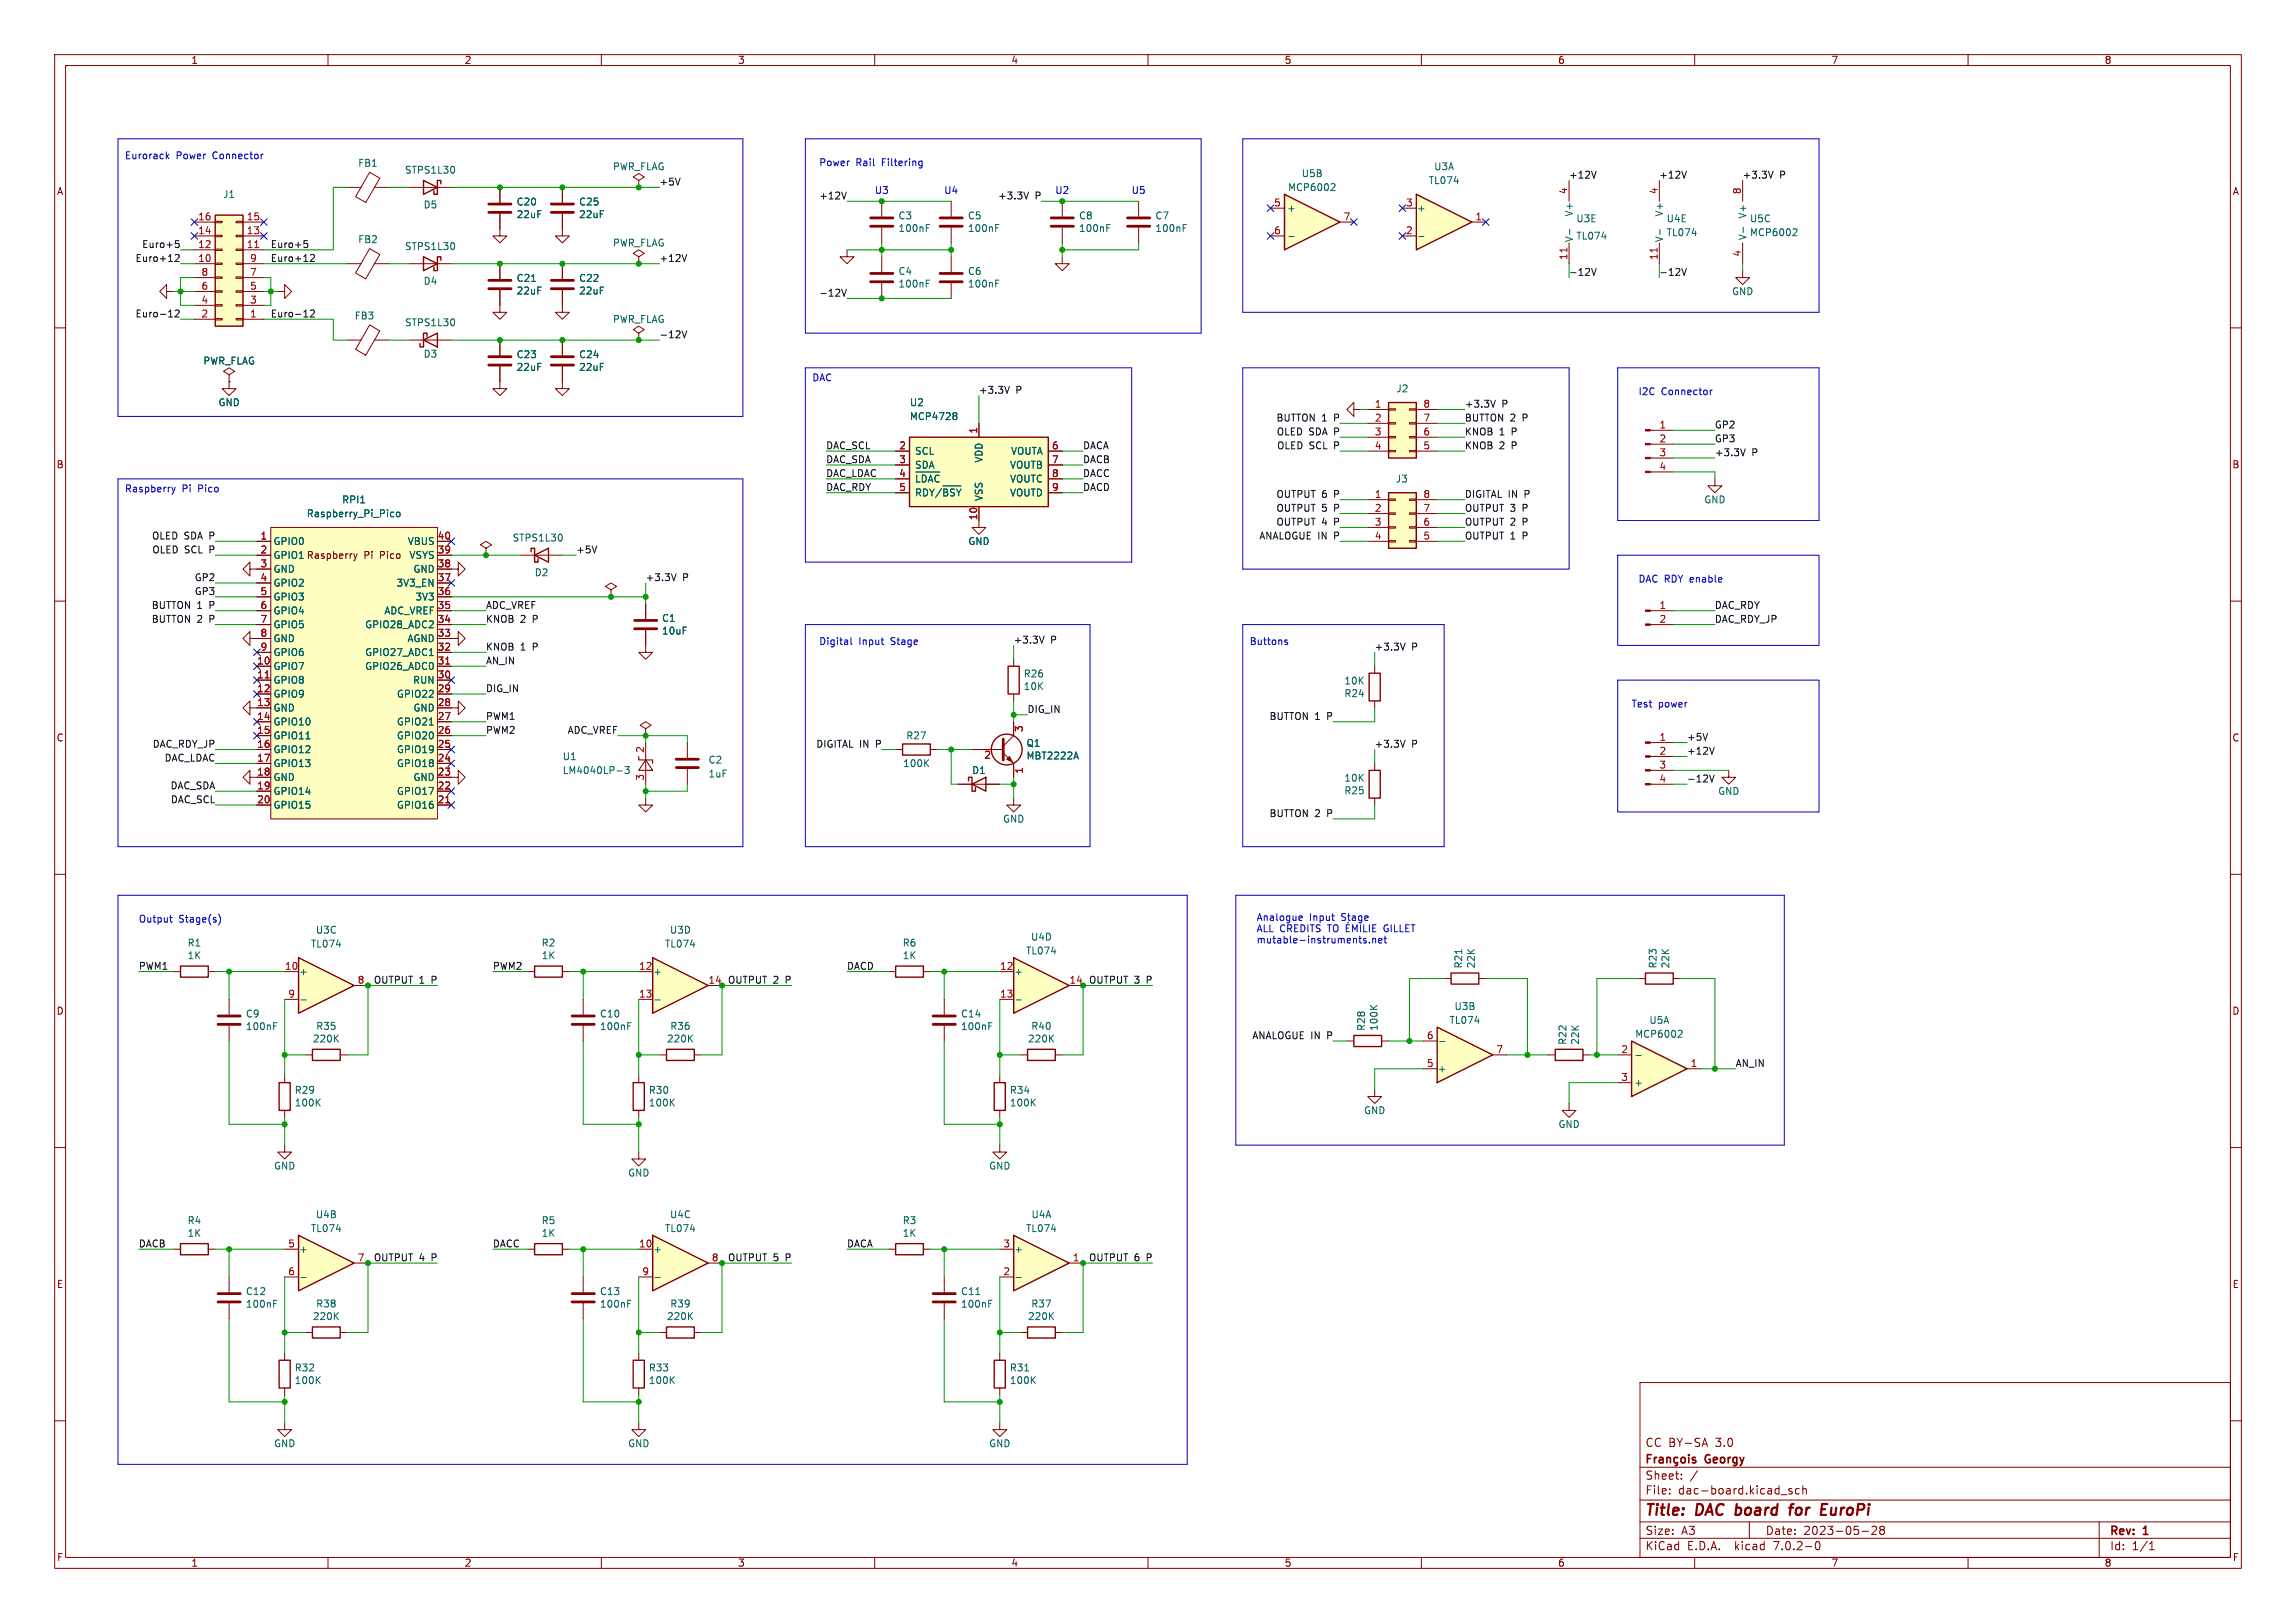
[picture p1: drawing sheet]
<svg xmlns="http://www.w3.org/2000/svg" width="420mm" height="297mm" viewBox="0 0 420 297" stroke-linecap="round" stroke-linejoin="round" font-family="sans-serif">
<defs><g id="words">
<g font-size="2.8" fill="#840000">
<text x="301" y="277.8">Title:</text>
<text x="310.4" y="277.8">DAC board</text>
<text x="328.7" y="277.8">for</text>
<text x="335" y="277.8">EuroPi</text>
</g>
<g font-size="2.1" fill="#840000">
<text x="301" y="264.9">CC BY-SA</text>
<text x="312.1" y="268.1">Georgy</text>
<text x="313.8" y="264.9">3.0</text>
<text x="301" y="273.6">File:</text>
<text x="301" y="270.9">Sheet:</text>
<text x="307" y="273.6">dac-board.kicad_sch</text>
<text x="301" y="281">Size:</text>
<text x="307.6" y="281">A3</text>
<text x="323" y="281">Date:</text>
<text x="329.9" y="281">2023-05-28</text>
<text x="386" y="281.2">Rev:</text>
<text x="392.2" y="281.2">1</text>
<text x="301" y="283.8">KiCad</text>
<text x="308.6" y="283.8">E.D.A.</text>
<text x="317.4" y="283.8">kicad</text>
<text x="324.5" y="283.8">7.0.2-0</text>
<text x="386" y="283.8">Id:</text>
<text x="390" y="283.8">1/1</text>
</g>
<g font-size="1.8" fill="#840000">
<text x="35" y="11.8">1</text>
<text x="85" y="11.8">2</text>
<text x="135" y="11.8">3</text>
<text x="185" y="11.8">4</text>
<text x="235" y="11.8">5</text>
<text x="285" y="11.8">6</text>
<text x="335" y="11.8">7</text>
<text x="385" y="11.8">8</text>
<text x="10.4" y="35.8">A</text>
<text x="408.4" y="35.8">A</text>
<text x="10.3" y="85.8">B</text>
<text x="408.3" y="85.8">B</text>
<text x="50" y="102.4">GPIO1 Raspberry</text>
<text x="66.5" y="102.4">Pi</text>
<text x="69.5" y="102.4">Pico</text>
<text x="10.3" y="135.8">C</text>
<text x="408.3" y="135.8">C</text>
<text x="10.3" y="185.8">D</text>
<text x="408.3" y="185.8">D</text>
<text x="10.4" y="235.8">E</text>
<text x="408.3" y="235.8">E</text>
<text x="10.4" y="285.8">F</text>
<text x="35" y="286.8">1</text>
<text x="85" y="286.8">2</text>
<text x="135" y="286.8">3</text>
<text x="185" y="286.8">4</text>
<text x="235" y="286.8">5</text>
<text x="285" y="286.8">6</text>
<text x="335" y="286.8">7</text>
<text x="385" y="286.8">8</text>
<text x="408.4" y="285.8">F</text>
</g>
<g font-size="1.8" fill="#0000c2">
<text x="22.9" y="29.2">Eurorack</text>
<text x="32.2" y="29.2">Power</text>
<text x="39" y="29.2">Connector</text>
<text x="149.9" y="30.5">Power</text>
<text x="156.6" y="30.5">Rail</text>
<text x="160" y="35.6">U3</text>
<text x="161.4" y="30.5">Filtering</text>
<text x="172.7" y="35.6">U4</text>
<text x="193" y="35.6">U2</text>
<text x="207" y="35.6">U5</text>
<text x="148.6" y="69.8">DAC</text>
<text x="299.7" y="72.4">I2C</text>
<text x="303.9" y="72.4">Connector</text>
<text x="22.9" y="90.2">Raspberry</text>
<text x="33.3" y="90.2">Pi</text>
<text x="36.3" y="90.2">Pico</text>
<text x="299.7" y="106.7">DAC RDY enable</text>
<text x="149.9" y="118.1">Digital</text>
<text x="157.1" y="118.1">Input</text>
<text x="163" y="118.1">Stage</text>
<text x="228.6" y="118.1">Buttons</text>
<text x="298.4" y="129.5">Test</text>
<text x="303.4" y="129.5">power</text>
<text x="25.4" y="168.9">Output</text>
<text x="32.7" y="168.9">Stage(s)</text>
<text x="229.9" y="168.6">Analogue</text>
<text x="229.9" y="172.7">mutable-instruments.net</text>
<text x="239.6" y="168.6">Input</text>
<text x="245.4" y="168.6">Stage</text>
<text x="253.4" y="170.7">G LLET</text>
</g>
<g font-size="1.8" fill="#006464">
<text x="65.5" y="30.7">FB1</text>
<text x="74" y="31.9">STPS1L30</text>
<text x="112.1" y="31.3">PWR_FLAG</text>
<text x="235.6" y="35.1">MCP6002</text>
<text x="238.1" y="32.6">U5B</text>
<text x="261.3" y="33.8">TL074</text>
<text x="262.3" y="31.3">U3A</text>
<text x="40.8" y="36.4">J1</text>
<text x="77.4" y="38.3">D5</text>
<text x="94.4" y="37.8">C20</text>
<text x="94.4" y="40.1">22uF</text>
<text x="105.9" y="37.8">C25</text>
<text x="105.9" y="40.1">22uF</text>
<text x="164.3" y="40.3">C3</text>
<text x="177" y="40.3">C5</text>
<text x="197.3" y="40.3">C8</text>
<text x="211.3" y="40.3">C7</text>
<text x="235.5" y="38.9">+</text>
<text x="259.2" y="38.9">+</text>
<text x="287.8" y="39.7" transform="rotate(-90 287.8 39.7)">V+</text>
<text x="288.3" y="40.8">U3E</text>
<text x="304.4" y="39.7" transform="rotate(-90 304.4 39.7)">V+</text>
<text x="304.8" y="40.8">U4E</text>
<text x="319.6" y="40.1" transform="rotate(-90 319.6 40.1)">V+</text>
<text x="320" y="40.8">U5C</text>
<text x="65.5" y="44.6">FB2</text>
<text x="74" y="45.9">STPS1L30</text>
<text x="112.1" y="45.3">PWR_FLAG</text>
<text x="164.3" y="42.6">100nF</text>
<text x="177" y="42.6">100nF</text>
<text x="197.3" y="42.6">100nF</text>
<text x="211.3" y="42.6">100nF</text>
<text x="287.8" y="44.3" transform="rotate(-90 287.8 44.3)">V-</text>
<text x="288.3" y="44">TL074</text>
<text x="304.4" y="44.3" transform="rotate(-90 304.4 44.3)">V-</text>
<text x="304.8" y="43.4">TL074</text>
<text x="319.6" y="43.9" transform="rotate(-90 319.6 43.9)">V-</text>
<text x="320" y="43.4">MCP6002</text>
<text x="77.4" y="52.3">D4</text>
<text x="94.4" y="51.7">C21</text>
<text x="105.9" y="51.7">C22</text>
<text x="164.3" y="50.5">C4</text>
<text x="164.3" y="52.8">100nF</text>
<text x="177" y="50.5">C6</text>
<text x="177" y="52.8">100nF</text>
<text x="64.8" y="58.6">FB3</text>
<text x="74" y="59.9">STPS1L30</text>
<text x="94.4" y="54">22uF</text>
<text x="105.9" y="54">22uF</text>
<text x="112.1" y="59.2">PWR_FLAG</text>
<text x="316.8" y="54.2">GND</text>
<text x="77.4" y="65.6">D3</text>
<text x="94.4" y="65.7">C23</text>
<text x="105.9" y="65.7">C24</text>
<text x="37.1" y="66.9">PWR_FLAG</text>
<text x="94.4" y="68">22uF</text>
<text x="105.9" y="68">22uF</text>
<text x="255.4" y="71.9">J2</text>
<text x="39.9" y="74.5">GND</text>
<text x="166.4" y="74.5">U2</text>
<text x="166.4" y="77">MCP4728</text>
<text x="167.4" y="83.4">SCL</text>
<text x="184.8" y="83.4">VOUTA</text>
<text x="167.4" y="85.9">SDA</text>
<text x="167.4" y="89.1">~{LDAC}</text>
<text x="179.9" y="84.8" transform="rotate(-90 179.9 84.8)">VDD</text>
<text x="184.6" y="85.9">VOUTB</text>
<text x="184.6" y="88.5">VOUTC</text>
<text x="255.3" y="88.5">J3</text>
<text x="56.1" y="94.8">Raspberry_Pi_Pico</text>
<text x="62.5" y="92.3">RPI1</text>
<text x="167.4" y="91.6">RDY/~{BSY}</text>
<text x="179.9" y="91.7" transform="rotate(-90 179.9 91.7)">VSS</text>
<text x="184.6" y="91">VOUTD</text>
<text x="311.7" y="92.3">GND</text>
<text x="50" y="99.9">GPIO0</text>
<text x="74.5" y="99.9">VBUS</text>
<text x="93.7" y="99.3">STPS1L30</text>
<text x="177.1" y="99.9">GND</text>
<text x="50" y="105">GND</text>
<text x="50" y="107.5">GPIO2</text>
<text x="50" y="102.4">GPIO1</text>
<text x="72.4" y="107.5">3V3_EN</text>
<text x="74.8" y="102.4">VSYS</text>
<text x="75.5" y="105">GND</text>
<text x="97.8" y="105.6">D2</text>
<text x="50" y="110">GPIO3</text>
<text x="50" y="112.6">GPIO4</text>
<text x="70.2" y="112.6">ADC_VREF</text>
<text x="75.9" y="110">3V3</text>
<text x="121" y="114">C1</text>
<text x="50" y="115.1">GPIO5</text>
<text x="50" y="117.7">GND</text>
<text x="66.7" y="115.1">GPIO28_ADC2</text>
<text x="74.4" y="117.7">AGND</text>
<text x="121" y="116.3">10uF</text>
<text x="50" y="122.7">GPIO7</text>
<text x="50" y="125.3">GPIO8</text>
<text x="50" y="120.2">GPIO6</text>
<text x="66.7" y="122.7">GPIO26_ADC0</text>
<text x="66.7" y="120.2">GPIO27_ADC1</text>
<text x="75.4" y="125.3">RUN</text>
<text x="187.2" y="124.1">R26</text>
<text x="245.9" y="125.4">10K</text>
<text x="50" y="127.8">GPIO9</text>
<text x="50" y="130.4">GND</text>
<text x="72.5" y="127.8">GPIO22</text>
<text x="75.5" y="130.4">GND</text>
<text x="187.2" y="126.4">10K</text>
<text x="245.9" y="127.7">R24</text>
<text x="50" y="132.9">GPIO10</text>
<text x="50" y="135.4">GPIO11</text>
<text x="50" y="138">GPIO12</text>
<text x="72.5" y="138">GPIO19</text>
<text x="72.5" y="135.4">GPIO20</text>
<text x="72.5" y="132.9">GPIO21</text>
<text x="165.7" y="135.4">R27</text>
<text x="187.7" y="136.8">Q1</text>
<text x="50" y="140.5">GPIO13</text>
<text x="50" y="143.1">GND</text>
<text x="72.5" y="140.5">GPIO18</text>
<text x="75.5" y="143.1">GND</text>
<text x="102.9" y="139.3">U1</text>
<text x="102.9" y="141.8">LM4040LP-3</text>
<text x="129.5" y="139.9">C2</text>
<text x="129.5" y="142.4">1uF</text>
<text x="165.1" y="140.5">100K</text>
<text x="177.8" y="141.8">D1</text>
<text x="187.7" y="139.1">MBT2222A</text>
<text x="245.9" y="143.2">10K</text>
<text x="50" y="145.6">GPIO14</text>
<text x="50" y="148.1">GPIO15</text>
<text x="72.5" y="148.1">GPIO16</text>
<text x="72.5" y="145.6">GPIO17</text>
<text x="245.9" y="145.5">R25</text>
<text x="314.2" y="145.6">GND</text>
<text x="183.4" y="150.7">GND</text>
<text x="34.3" y="173.4">R1</text>
<text x="56.8" y="173.5">TL074</text>
<text x="57.7" y="171">U3C</text>
<text x="99" y="173.4">R2</text>
<text x="121.6" y="173.5">TL074</text>
<text x="122.5" y="171">U3D</text>
<text x="165.1" y="173.4">R6</text>
<text x="188.5" y="172.3">U4D</text>
<text x="34.3" y="175.7">1K</text>
<text x="54.7" y="178.6">+</text>
<text x="99" y="175.7">1K</text>
<text x="119.5" y="178.6">+</text>
<text x="165.1" y="175.7">1K</text>
<text x="185.5" y="178.6">+</text>
<text x="187.6" y="174.8">TL074</text>
<text x="267.6" y="177.3" transform="rotate(-90 267.6 177.3)">R21</text>
<text x="269.9" y="177.3" transform="rotate(-90 269.9 177.3)">22K</text>
<text x="303.2" y="177.3" transform="rotate(-90 303.2 177.3)">R23</text>
<text x="305.5" y="177.3" transform="rotate(-90 305.5 177.3)">22K</text>
<text x="266" y="185">U3B</text>
<text x="44.9" y="186.3">C9</text>
<text x="44.9" y="188.7">100nF</text>
<text x="57.2" y="190.9">220K</text>
<text x="57.8" y="188.6">R35</text>
<text x="109.7" y="186.3">C10</text>
<text x="109.7" y="188.7">100nF</text>
<text x="121.9" y="190.9">220K</text>
<text x="122.6" y="188.6">R36</text>
<text x="175.7" y="186.3">C14</text>
<text x="175.7" y="188.7">100nF</text>
<text x="188" y="190.9">220K</text>
<text x="188.6" y="188.6">R40</text>
<text x="249.8" y="188.7" transform="rotate(-90 249.8 188.7)">R28</text>
<text x="252.2" y="188.7" transform="rotate(-90 252.2 188.7)">100K</text>
<text x="265.1" y="187.5">TL074</text>
<text x="286.7" y="191.3" transform="rotate(-90 286.7 191.3)">R22</text>
<text x="289" y="191.3" transform="rotate(-90 289 191.3)">22K</text>
<text x="299.1" y="190.1">MCP6002</text>
<text x="301.7" y="187.5">U5A</text>
<text x="263" y="196.4">+</text>
<text x="53.9" y="200.3">R29</text>
<text x="53.9" y="202.6">100K</text>
<text x="118.6" y="200.3">R30</text>
<text x="118.6" y="202.6">100K</text>
<text x="184.7" y="200.3">R34</text>
<text x="184.7" y="202.6">100K</text>
<text x="299" y="198.9">+</text>
<text x="249.5" y="204">GND</text>
<text x="285" y="206.6">GND</text>
<text x="50.1" y="214.2">GND</text>
<text x="114.8" y="215.5">GND</text>
<text x="180.9" y="214.2">GND</text>
<text x="34.3" y="224.2">R4</text>
<text x="34.3" y="226.5">1K</text>
<text x="56.8" y="225.6">TL074</text>
<text x="57.7" y="223.1">U4B</text>
<text x="99" y="224.2">R5</text>
<text x="99" y="226.5">1K</text>
<text x="121.6" y="225.6">TL074</text>
<text x="122.5" y="223.1">U4C</text>
<text x="165.1" y="224.2">R3</text>
<text x="165.1" y="226.5">1K</text>
<text x="187.6" y="225.6">TL074</text>
<text x="188.6" y="223.1">U4A</text>
<text x="54.7" y="229.4">+</text>
<text x="119.5" y="229.4">+</text>
<text x="185.5" y="229.4">+</text>
<text x="44.9" y="237.1">C12</text>
<text x="44.9" y="239.5">100nF</text>
<text x="57.8" y="239.4">R38</text>
<text x="109.7" y="237.1">C13</text>
<text x="109.7" y="239.5">100nF</text>
<text x="122.6" y="239.4">R39</text>
<text x="175.7" y="237.1">C11</text>
<text x="175.7" y="239.5">100nF</text>
<text x="188.6" y="239.4">R37</text>
<text x="57.2" y="241.7">220K</text>
<text x="121.9" y="241.7">220K</text>
<text x="188" y="241.7">220K</text>
<text x="53.9" y="251.1">R32</text>
<text x="118.6" y="251.1">R33</text>
<text x="184.7" y="251.1">R31</text>
<text x="53.9" y="253.4">100K</text>
<text x="118.6" y="253.4">100K</text>
<text x="184.7" y="253.4">100K</text>
<text x="50.1" y="265">GND</text>
<text x="114.8" y="265">GND</text>
<text x="180.9" y="265">GND</text>
</g>
<g font-size="1.8" fill="#0f0f0f">
<text x="120.6" y="34">+5V</text>
<text x="287" y="32.8">+12V</text>
<text x="303.5" y="32.8">+12V</text>
<text x="318.8" y="32.8">+3.3V</text>
<text x="325.5" y="32.8">P</text>
<text x="149.7" y="36.6">+12V</text>
<text x="182.5" y="36.6">+3.3V</text>
<text x="189.2" y="36.6">P</text>
<text x="24.7" y="48">Euro+12</text>
<text x="25.9" y="45.5">Euro+5</text>
<text x="49.5" y="45.5">Euro+5</text>
<text x="49.5" y="48">Euro+12</text>
<text x="120.6" y="48">+12V</text>
<text x="287" y="50.5">-12V</text>
<text x="303.5" y="50.5">-12V</text>
<text x="24.7" y="58.2">Euro-12</text>
<text x="49.5" y="58.2">Euro-12</text>
<text x="149.7" y="54.3">-12V</text>
<text x="120.6" y="62">-12V</text>
<text x="179.1" y="72.1">+3.3V</text>
<text x="185.8" y="72.1">P</text>
<text x="233.4" y="77.2">BUTTON 1</text>
<text x="244" y="77.2">P</text>
<text x="268" y="74.7">+3.3V</text>
<text x="268" y="77.2">BUTTON 2</text>
<text x="274.7" y="74.7">P</text>
<text x="278.6" y="77.2">P</text>
<text x="151.1" y="82.3">DAC_SCL</text>
<text x="198.1" y="82.3">DACA</text>
<text x="233.4" y="79.7">OLED SDA P</text>
<text x="233.5" y="82.3">OLED SCL P</text>
<text x="268" y="79.7">KNOB</text>
<text x="268" y="82.3">KNOB</text>
<text x="274.3" y="79.7">1</text>
<text x="274.3" y="82.3">2</text>
<text x="276.6" y="79.7">P</text>
<text x="276.6" y="82.3">P</text>
<text x="313.7" y="78.5">GP2</text>
<text x="313.7" y="83.6">+3.3V</text>
<text x="313.7" y="81">GP3</text>
<text x="320.5" y="83.6">P</text>
<text x="151.1" y="89.9">DAC_RDY</text>
<text x="151.1" y="84.8">DAC_SDA</text>
<text x="151.1" y="87.4">DAC_LDAC</text>
<text x="198.1" y="84.8">DACB</text>
<text x="198.1" y="87.4">DACC</text>
<text x="198.1" y="89.9">DACD</text>
<text x="233.4" y="93.7">OUTPUT 5</text>
<text x="233.4" y="91.2">OUTPUT 6</text>
<text x="244" y="93.7">P</text>
<text x="244" y="91.2">P</text>
<text x="268" y="91.2">DIGITAL IN</text>
<text x="268" y="93.7">OUTPUT 3</text>
<text x="278.6" y="93.7">P</text>
<text x="278.9" y="91.2">P</text>
<text x="27.7" y="98.8">OLED SDA P</text>
<text x="27.8" y="101.3">OLED SCL P</text>
<text x="105.4" y="101.3">+5V</text>
<text x="230.2" y="98.8">ANALOGUE IN</text>
<text x="233.4" y="96.3">OUTPUT 4</text>
<text x="244" y="98.8">P</text>
<text x="244" y="96.3">P</text>
<text x="268" y="96.3">OUTPUT 2</text>
<text x="268" y="98.8">OUTPUT 1</text>
<text x="278.6" y="96.3">P</text>
<text x="278.6" y="98.8">P</text>
<text x="35.5" y="106.4">GP2</text>
<text x="118.1" y="106.4">+3.3V</text>
<text x="124.9" y="106.4">P</text>
<text x="27.6" y="111.5">BUTTON 1</text>
<text x="35.5" y="109">GP3</text>
<text x="38.2" y="111.5">P</text>
<text x="88.9" y="111.5">ADC_VREF</text>
<text x="313.7" y="111.5">DAC_RDY</text>
<text x="27.6" y="114">BUTTON 2</text>
<text x="38.2" y="114">P</text>
<text x="88.9" y="114">KNOB</text>
<text x="88.9" y="119.1">KNOB</text>
<text x="95.2" y="114">2</text>
<text x="95.2" y="119.1">1</text>
<text x="97.5" y="114">P</text>
<text x="97.5" y="119.1">P</text>
<text x="185.4" y="117.8">+3.3V</text>
<text x="192.2" y="117.8">P</text>
<text x="251.5" y="119.1">+3.3V</text>
<text x="258.2" y="119.1">P</text>
<text x="313.7" y="114">DAC_RDY_JP</text>
<text x="88.9" y="121.7">AN_IN</text>
<text x="88.9" y="131.8">PWM1</text>
<text x="88.9" y="126.7">DIG_IN</text>
<text x="188" y="130.5">DIG_IN</text>
<text x="232.1" y="131.8">BUTTON 1</text>
<text x="242.7" y="131.8">P</text>
<text x="27.8" y="136.9">DAC_RDY_JP</text>
<text x="88.9" y="134.4">PWM2</text>
<text x="103.7" y="134.4">ADC_VREF</text>
<text x="149.2" y="136.9">DIGITAL IN</text>
<text x="160.1" y="136.9">P</text>
<text x="251.5" y="136.9">+3.3V</text>
<text x="258.2" y="136.9">P</text>
<text x="308.6" y="135.6">+5V</text>
<text x="30" y="139.4">DAC_LDAC</text>
<text x="308.6" y="143.2">-12V</text>
<text x="308.6" y="138.2">+12V</text>
<text x="31.1" y="144.5">DAC_SDA</text>
<text x="31.1" y="147.1">DAC_SCL</text>
<text x="232.1" y="149.6">BUTTON 2</text>
<text x="242.7" y="149.6">P</text>
<text x="25.4" y="177.5">PWM1</text>
<text x="90.2" y="177.5">PWM2</text>
<text x="154.9" y="177.5">DACD</text>
<text x="68.3" y="180.1">OUTPUT 1</text>
<text x="78.9" y="180.1">P</text>
<text x="133" y="180.1">OUTPUT 2</text>
<text x="143.6" y="180.1">P</text>
<text x="199.1" y="180.1">OUTPUT 3</text>
<text x="209.7" y="180.1">P</text>
<text x="229" y="190.2">ANALOGUE IN</text>
<text x="242.7" y="190.2">P</text>
<text x="317.5" y="195.3">AN_IN</text>
<text x="25.4" y="228.3">DACB</text>
<text x="68.3" y="230.9">OUTPUT 4</text>
<text x="78.9" y="230.9">P</text>
<text x="90.2" y="228.3">DACC</text>
<text x="133" y="230.9">OUTPUT 5</text>
<text x="143.6" y="230.9">P</text>
<text x="154.9" y="228.3">DACA</text>
<text x="199.1" y="230.9">OUTPUT 6</text>
<text x="209.7" y="230.9">P</text>
</g>
<g font-size="1.8" fill="#a90000">
<text x="286.8" y="35.6" transform="rotate(-90 286.8 35.6)">4</text>
<text x="303.3" y="35.6" transform="rotate(-90 303.3 35.6)">4</text>
<text x="318.5" y="35.6" transform="rotate(-90 318.5 35.6)">8</text>
<text x="36.2" y="40.4">16</text>
<text x="45.1" y="40.4">15</text>
<text x="233" y="37.8">5</text>
<text x="245.7" y="40.4">7</text>
<text x="257.1" y="37.8">3</text>
<text x="269.8" y="40.4">1</text>
<text x="36.2" y="45.5">12</text>
<text x="36.2" y="42.9">14</text>
<text x="45.1" y="45.5">11</text>
<text x="45.1" y="42.9">13</text>
<text x="233" y="42.9">6</text>
<text x="257.1" y="42.9">2</text>
<text x="286.8" y="47.6" transform="rotate(-90 286.8 47.6)">11</text>
<text x="303.3" y="47.6" transform="rotate(-90 303.3 47.6)">11</text>
<text x="318.5" y="47" transform="rotate(-90 318.5 47)">4</text>
<text x="36.2" y="48">10</text>
<text x="36.8" y="53.1">6</text>
<text x="36.8" y="50.5">8</text>
<text x="45.7" y="53.1">5</text>
<text x="45.7" y="50.5">7</text>
<text x="45.7" y="48">9</text>
<text x="36.8" y="58.2">2</text>
<text x="36.8" y="55.6">4</text>
<text x="45.7" y="58.2">1</text>
<text x="45.7" y="55.6">3</text>
<text x="251.4" y="74.7">1</text>
<text x="251.4" y="77.2">2</text>
<text x="260.3" y="77.2">7</text>
<text x="260.3" y="74.7">8</text>
<text x="164.4" y="82.3">2</text>
<text x="178.8" y="79.4" transform="rotate(-90 178.8 79.4)">1</text>
<text x="192.4" y="82.3">6</text>
<text x="251.4" y="79.8">3</text>
<text x="251.4" y="82.3">4</text>
<text x="260.3" y="82.3">5</text>
<text x="260.3" y="79.8">6</text>
<text x="303.5" y="78.5">1</text>
<text x="303.5" y="81">2</text>
<text x="303.5" y="83.6">3</text>
<text x="164.4" y="84.8">3</text>
<text x="164.4" y="87.4">4</text>
<text x="164.4" y="89.9">5</text>
<text x="192.4" y="84.8">7</text>
<text x="192.4" y="87.4">8</text>
<text x="192.4" y="89.9">9</text>
<text x="303.5" y="86.1">4</text>
<text x="178.8" y="95.3" transform="rotate(-90 178.8 95.3)">10</text>
<text x="251.4" y="91.2">1</text>
<text x="251.4" y="93.7">2</text>
<text x="260.3" y="93.7">7</text>
<text x="260.3" y="91.2">8</text>
<text x="47.6" y="98.8">1</text>
<text x="47.6" y="101.3">2</text>
<text x="80" y="101.3">39</text>
<text x="80" y="98.8">40</text>
<text x="251.4" y="96.3">3</text>
<text x="251.4" y="98.8">4</text>
<text x="260.3" y="98.8">5</text>
<text x="260.3" y="96.3">6</text>
<text x="47.6" y="103.9">3</text>
<text x="47.6" y="106.4">4</text>
<text x="80" y="106.4">37</text>
<text x="80" y="103.9">38</text>
<text x="47.6" y="109">5</text>
<text x="47.6" y="111.5">6</text>
<text x="80" y="111.5">35</text>
<text x="80" y="109">36</text>
<text x="303.5" y="111.5">1</text>
<text x="47.6" y="114">7</text>
<text x="47.6" y="116.6">8</text>
<text x="47.6" y="119.1">9</text>
<text x="80" y="119.1">32</text>
<text x="80" y="116.6">33</text>
<text x="80" y="114">34</text>
<text x="303.5" y="114">2</text>
<text x="47" y="121.7">10</text>
<text x="47" y="124.2">11</text>
<text x="80" y="124.2">30</text>
<text x="80" y="121.7">31</text>
<text x="47" y="126.7">12</text>
<text x="47" y="129.3">13</text>
<text x="47" y="131.8">14</text>
<text x="80" y="131.8">27</text>
<text x="80" y="129.3">28</text>
<text x="80" y="126.7">29</text>
<text x="47" y="134.4">15</text>
<text x="47" y="136.9">16</text>
<text x="80" y="136.9">25</text>
<text x="80" y="134.4">26</text>
<text x="117.9" y="137.8" transform="rotate(-90 117.9 137.8)">2</text>
<text x="187.3" y="134" transform="rotate(-90 187.3 134)">3</text>
<text x="303.5" y="135.6">1</text>
<text x="47" y="139.4">17</text>
<text x="47" y="142">18</text>
<text x="80" y="142">23</text>
<text x="80" y="139.4">24</text>
<text x="117.9" y="142.9" transform="rotate(-90 117.9 142.9)">3</text>
<text x="180" y="139.1">2</text>
<text x="187.3" y="141.6" transform="rotate(-90 187.3 141.6)">1</text>
<text x="303.5" y="138.2">2</text>
<text x="303.5" y="140.7">3</text>
<text x="303.5" y="143.3">4</text>
<text x="47" y="144.5">19</text>
<text x="47" y="147.1">20</text>
<text x="80" y="147.1">21</text>
<text x="80" y="144.5">22</text>
<text x="52.1" y="177.5">10</text>
<text x="116.8" y="177.5">12</text>
<text x="182.9" y="177.5">12</text>
<text x="52.7" y="182.6">9</text>
<text x="65.4" y="180.1">8</text>
<text x="116.8" y="182.6">13</text>
<text x="129.5" y="180.1">14</text>
<text x="182.9" y="182.6">13</text>
<text x="195.6" y="180.1">14</text>
<text x="261" y="190.2">6</text>
<text x="261" y="195.3">5</text>
<text x="273.7" y="192.8">7</text>
<text x="296.5" y="192.8">2</text>
<text x="296.5" y="197.9">3</text>
<text x="309.2" y="195.3">1</text>
<text x="52.7" y="228.3">5</text>
<text x="52.7" y="233.4">6</text>
<text x="65.4" y="230.9">7</text>
<text x="116.8" y="228.3">10</text>
<text x="117.4" y="233.4">9</text>
<text x="130.1" y="230.9">8</text>
<text x="183.5" y="233.4">2</text>
<text x="183.5" y="228.3">3</text>
<text x="196.2" y="230.9">1</text>
</g>
</g></defs>
<g fill="none" stroke="#840000" stroke-width=".18">
<path d="M10 10h400v277h-400zM12 12h396v273h-396zM60 10v2M110 10v2M160 10v2M210 10v2M260 10v2M310 10v2M360 10v2M10 60h2M161.3 47v2.8M161.3 51.8v2.8"/>
<path d="M408 60h2M10 110h2M408 110h2M10 160h2M408 160h2M10 210h2M408 210h2M162.6 228.6h1.2M168.9 228.6h1.3M10 260h2M120.6 243.8h1.3M127 243.8h1.3"/>
<path d="M300 253h108v32h-108zM408 260h2M300 278.5h108M300 274.5h108M300 268.5h108M305.4 273.3v.1M305.4 272.5v.1M307.6 270.6v.1M307.6 269.8v.1M310.5 269.1l-1.3 2M311.5 264.3h.7M311.8 263.2l.5 1.5"/>
<path d="M320 278.5v3M325.8 273.5h1.1M327.8 272.5l-.4-.1-.2 .2 .1 .2 .5 .2v.3h-.6M329.1 272.5l-.4-.1-.3 .3v.4l.2 .2h.5M329.8 272.5l.2-.1 .3 .1 .1 .9M329.8 271.9v1.5M342.4 279.4l.6-.1 .2 .1 .1 .3-1 1.1h1M344.1 279.9l-.3-.2 .3-.4 .5 .1 .1 .2-.3 .3M344.1 279.9l-.3 .3v.3l.3 .3 .5-.1 .1-.2-.1-.4-.2-.2M344.1 279.9h.3M384 278.5v6.5M60 285v2"/>
<path d="M110 285v2M160 285v2M210 285v2M260 285v2M300 281.5h108M310 285v2M332.3 282.2l.1-.1a.8 .8 0 0 1 .5 .7 .8 .8 0 0 1-.5 .8 .99 .99 0 0 1-.1-1.4zM340.6 280.2h1.2M360 285v2M393.2 283.6h.9M393.2 282.5l.4-.4v1.5"/>
</g>
<path d="M327.3 275.9h.7M328.1 275.2l-.4 .1-.1 .2-.2 1.7M333.1 277.2h.9M333.2 276.2h.7M333.3 275.2h1" fill="none" stroke="#840000" stroke-width=".4"/>
<g fill="none" stroke="#840000" stroke-width=".3">
<path d="M301.3 266.9h.5M302.1 266.2h-.8v1.5M302.6 266.7v1M303.1 266.7l-.3 .1-.2 .2M303.6 266.8h.5l.1 .9M304.2 267.1h-.5a.29 .29 0 0 0-.2 .3 .29 .29 0 0 0 .2 .3l.5-.1M304.9 266.8l.2-.1 .4 .1 .1 .9M304.9 266.7v1M306.6 267.8l.2 .2-.2 .2h-.2M306.9 266.8l-.4-.1-.3 .3v.4l.1 .2h.6M307.6 266.8l.4-.1 .3 .3v.4l-.3 .3-.4-.1-.1-.2v-.4zM308.9 266.2v.1"/>
<path d="M308.9 266.7v1M310.1 266.8l-.3-.1-.2 .2v.2l.5 .2v.3h-.5"/>
</g>
<path d="M163.8 227.6h5.1v2h-5.1zM121.9 242.8h5.1v2.1h-5.1z" fill="none" stroke="#840000" stroke-width=".25"/>
<path d="M159.3 51.6h4M159.3 50h4" fill="none" stroke="#840000" stroke-width=".51"/>
<path d="M169.4 51.3h.6" fill="none" stroke="#006464" stroke-width=".18"/>
<path d="M119.4 226.1l10.1 5-10.1 5.1z" fill="#ffffc2"/>
<path d="M39.4 39.4h5v20.3h-5zM265.4 178.1h5.1v2h-5.1zM119.4 226.1l10.1 5-10.1 5.1zM57.1 242.8h5.1v2.1h-5.1zM115.8 248.9h2.1v5.1h-2.1z" fill="none" stroke="#840000" stroke-width=".25"/>
<g fill="none" stroke="#840000" stroke-width=".18">
<path d="M161.3 36.8v2.8M35.6 58.4h3.8M35.6 48.3h3.8M35.6 45.7h3.8M35.6 43.2h3.8M35.6 40.6h3.8M35.6 55.9h3.8M35.6 53.3h3.8M35.6 50.8h3.8M39.4 40.5h1.2v.3h-1.2zM39.4 43.1h1.2v.2h-1.2zM39.4 45.6h1.2v.2h-1.2z"/>
<path d="M39.4 48.1h1.2v.3h-1.2zM39.4 50.7h1.2v.2h-1.2zM39.4 53.2h1.2v.3h-1.2zM39.4 55.8h1.2v.2h-1.2zM39.4 58.3h1.2v.2h-1.2zM43.2 40.5h1.2v.3h-1.2zM43.2 43.1h1.2v.2h-1.2zM43.2 45.6h1.2v.2h-1.2zM43.2 48.1h1.2v.3h-1.2zM43.2 50.7h1.2v.2h-1.2zM43.2 53.2h1.2v.3h-1.2zM43.2 55.8h1.2v.2h-1.2z"/>
<path d="M43.2 58.3h1.2v.2h-1.2zM44.4 58.4h3.9M44.4 48.3h3.9M44.4 45.7h3.9M44.4 43.2h3.9M44.4 40.6h3.9M44.4 55.9h3.9M44.4 53.3h3.9M44.4 50.8h3.9M154.9 45.7v1.3h1.3l-1.3 1.3-1.2-1.3h1.2M161.3 41.7v2.8M264.2 179.1h1.2"/>
<path d="M270.5 179.1h1.3M106.7 233.7v2.8M106.7 238.5v2.8M116.8 228.6h2.6M116.8 233.7h2.6M129.5 231.1h2.6M55.9 243.8h1.2M62.2 243.8h1.3M116.8 247.6v1.3M116.8 254v1.3M116.8 260.3v1.3h1.3l-1.3 1.3-1.2-1.3h1.2"/>
</g>
<path d="M169.4 41.1h.6M114.8 238h.6M119.8 233.8h1" fill="none" stroke="#006464" stroke-width=".18"/>
<path d="M159.3 39.9h4M159.3 41.4h4M104.6 238.3h4.1M104.6 236.7h4.1" fill="none" stroke="#840000" stroke-width=".51"/>
<path d="M39.4 39.4h5v20.3h-5z" fill="#ffffc2" stroke="#ffffc2" stroke-width=".18"/>
<path d="M46.6 45.3h.7" fill="none" stroke="#a90000" stroke-width=".18"/>
<path d="M54.6 226.1l10.2 5-10.2 5.1z" fill="#ffffc2"/>
<path d="M33 227.6h5.1v2h-5.1zM54.6 226.1l10.2 5-10.2 5.1z" fill="none" stroke="#840000" stroke-width=".25"/>
<path d="M30.5 53.3v-1.2l-1.3 1.2 1.3 1.3v-1.3h1.2M31.7 228.6h1.3M38.1 228.6h1.3M52.1 228.6h2.5M52.1 233.7h2.5M64.8 231.1h2.5" fill="none" stroke="#840000" stroke-width=".18"/>
<path d="M55 233.8h1" fill="none" stroke="#006464" stroke-width=".18"/>
<path d="M262.9 188l10.1 5-10.1 5.1z" fill="#ffffc2"/>
<path d="M166.4 80h25.4v12.7h-25.4zM97.8 176.8h5.1v2h-5.1zM115.8 198.1h2.1v5.1h-2.1zM247.6 189.5h5.1v2h-5.1zM262.9 188l10.1 5-10.1 5.1zM97.8 227.6h5.1v2h-5.1z" fill="none" stroke="#840000" stroke-width=".25"/>
<g fill="none" stroke="#840000" stroke-width=".18">
<path d="M174 36.8v2.8M194.3 36.8v2.8M174 41.7v2.8M174 47v2.8M174 51.8v2.8M194.3 47v1.3h1.3l-1.3 1.2-1.3-1.2h1.3M194.3 41.7v2.8M41.9 68.6l1-.7-1-.6-1 .6 1 .7v1.3M41.9 69.9h.1M41.9 69.9v1.2h1.3l-1.3 1.3-1.3-1.3h1.3M179.1 77.5v2.5M163.8 82.6h2.6"/>
<path d="M163.8 85.1h2.6M163.8 87.6h2.6M163.8 90.2h2.6M179.1 92.7v2.6M191.8 82.6h2.5M191.8 85.1h2.5M191.8 87.6h2.5M191.8 90.2h2.5M82.5 104.1h1.3v-1.2l1.3 1.2-1.3 1.3v-1.3M88.9 100.3l1-.6-1-.6-1 .6 1 .6v1.3M88.9 101.6h.1M96.5 177.8h1.3"/>
<path d="M102.9 177.8h1.2M106.7 182.9v2.8M106.7 187.7v2.8M116.8 196.9v1.2M246.4 190.5h1.2M251.5 199.4v1.3h1.2l-1.2 1.2-1.3-1.2h1.3M252.7 190.5h1.3M260.3 195.6h2.6M260.3 190.5h2.6M273 193h2.6M52.1 209.6v1.2h1.2l-1.2 1.3-1.3-1.3h1.3M116.8 210.8v1.3h1.3l-1.3 1.3-1.2-1.3h1.2"/>
<path d="M116.8 203.2v1.3M96.5 228.6h1.3M102.9 228.6h1.2"/>
</g>
<g fill="none" stroke="#006464" stroke-width=".18">
<path d="M182.1 51.3h.6M182.1 41.1h.6M202.5 41.1h.6M174.8 75.5l.2 .3-.2 .3 .2 .2v.2l-.2 .3M167.5 86.4h4.4M167.7 86.9v1.3M167.7 89.5v1.3M169 89.5v1.3M169.4 87.3l-.2-.3-.5-.1v1.3M169.8 88.2l.4-1.3 .5 1.3M170 89.5l.5 .7 .4-.7M171.8 87.1l-.4-.2-.3 .4"/>
<path d="M172.2 89.4l-1.1 1.7M172.5 88.9h3.3M172.6 89.5v1.3M174.9 89.5l.5 .7 .4-.7M114.8 187.2h.6M263.3 190.6h1"/>
</g>
<path d="M172 39.9h4M192.3 39.9h4M172 51.6h4M172 50h4M172 41.4h4M192.3 41.4h4M104.6 187.5h4.1M104.6 185.9h4.1" fill="none" stroke="#840000" stroke-width=".51"/>
<path d="M166.4 80h25.4v12.7h-25.4z" fill="#ffffc2" stroke="#ffffc2" stroke-width=".18"/>
<path d="M54.6 175.3l10.2 5-10.2 5.1z" fill="#ffffc2"/>
<path d="M254 73.7h5.1v10.1h-5.1zM254 90.2h5.1v10.1h-5.1zM250.4 123.2h2.1v5.1h-2.1zM250.4 141h2.1v5.1h-2.1zM33 176.8h5.1v2h-5.1zM54.6 175.3l10.2 5-10.2 5.1zM51.1 198.1h2v5.1h-2zM57.1 192h5.1v2.1h-5.1zM284.5 192h5.1v2.1h-5.1zM51.1 248.9h2v5.1h-2z" fill="none" stroke="#840000" stroke-width=".25"/>
<g fill="none" stroke="#840000" stroke-width=".18">
<path d="M247.6 74.9v-1.2l-1.2 1.2 1.2 1.3v-1.3h1.3M250.2 74.9h3.8M250.2 77.5h3.8M254 79.9h1.3v.2h-1.3zM254 77.3h1.3v.3h-1.3zM254 74.8h1.3v.3h-1.3zM257.8 79.9h1.3v.2h-1.3zM257.8 77.3h1.3v.3h-1.3zM257.8 74.8h1.3v.3h-1.3zM259.1 74.9h3.8M259.1 77.5h3.8M301.9 78.7h4.2"/>
<path d="M179.1 95.3v1.2h1.2l-1.2 1.3-1.3-1.3h1.3M250.2 91.4h3.8M250.2 94h3.8M250.2 96.5h3.8M250.2 99.1h3.8M250.2 80h3.8M250.2 82.6h3.8M254 98.9h1.3v.3h-1.3zM254 96.4h1.3v.2h-1.3zM254 93.9h1.3v.2h-1.3zM254 91.3h1.3v.3h-1.3zM254 82.4h1.3v.3h-1.3z"/>
<path d="M257.8 98.9h1.3v.3h-1.3zM257.8 96.4h1.3v.2h-1.3zM257.8 93.9h1.3v.2h-1.3zM257.8 91.3h1.3v.3h-1.3zM257.8 82.4h1.3v.3h-1.3zM259.1 91.4h3.8M259.1 94h3.8M259.1 96.5h3.8M259.1 99.1h3.8M259.1 80h3.8M259.1 82.6h3.8M301.9 86.4h4.2"/>
<path d="M301.9 83.8h4.2M301.9 81.3h4.2M82.5 116.8h1.3v-1.2l1.3 1.2-1.3 1.3v-1.3M111.8 108l1-.7-1-.6-1.1 .6 1.1 .7v1.2M111.8 109.2h.1M251.5 121.9v1.3M251.5 128.3v1.2M251.5 139.7v1.3M251.5 146.1v1.2M31.7 177.8h1.3M38.1 177.8h1.3M52.1 177.8h2.5"/>
<path d="M41.9 182.9v2.8M41.9 187.7v2.8M52.1 182.9h2.5M52.1 196.9v1.2M55.9 193h1.2M62.2 193h1.3M64.8 180.3h2.5M283.2 193h1.3M289.6 193h1.2M52.1 203.2v1.3M287 201.9v1.3h1.3l-1.3 1.3-1.3-1.3h1.3M41.9 233.7v2.8"/>
<path d="M41.9 238.5v2.8M172.7 233.7v2.8M172.7 238.5v2.8M52.1 247.6v1.3M52.1 254v1.3M52.1 260.3v1.3h1.2l-1.2 1.3-1.3-1.3h1.3M182.9 260.3v1.3h1.2l-1.2 1.3-1.3-1.3h1.3"/>
</g>
<path d="M50.1 187.2h.6M55 183h1M50.1 238h.6M180.9 238h.6" fill="none" stroke="#006464" stroke-width=".18"/>
<path d="M39.9 187.5h4M39.9 185.9h4M39.9 238.3h4M39.9 236.7h4M170.7 238.3h4.1M170.7 236.7h4.1" fill="none" stroke="#840000" stroke-width=".51"/>
<g fill="#840000" stroke="#840000" stroke-width=".18">
<path d="M301 86.2h.9v.3h-.9z"/>
<path d="M301 83.7h.9v.2h-.9z"/>
<path d="M301 81.2h.9v.2h-.9z"/>
<path d="M301 78.6h.9v.3h-.9z"/>
</g>
<g fill="#ffffc2" stroke="#ffffc2" stroke-width=".18">
<path d="M254 90.2h5.1v10.1h-5.1z"/>
<path d="M254 73.7h5.1v10.1h-5.1z"/>
</g>
<path d="M234.9 35.6l10.2 5-10.2 5.1z" fill="#ffffc2"/>
<g fill="none" stroke="#840000" stroke-width=".25">
<path d="M234.9 35.6l10.2 5-10.2 5.1zM77.5 47l2.5 1.3-2.5 1.2zM80.6 47.6v-.6h-.6v2.5h-.6v-.6M165.1 136.1h5.1v2.1h-5.1zM184.4 121.9h2v5.1h-2zM177.2 142.9v-.7h.6v2.6h.6v-.7M177.8 143.5l2.5-1.3v2.6zM181.9 248.9h2v5.1h-2z"/>
<circle cx="184.1" cy="137.2" r="2.82"/>
</g>
<g fill="none" stroke="#840000" stroke-width=".18">
<path d="M91.4 39.1v4.1h1.3l-1.3 1.3-1.2-1.3h1.2M91.4 34.3v2.8M208.3 36.8v2.8M232.4 38.1h2.5M74.9 48.3h7.6M91.4 48.3v2.8M91.4 53.1v2.8M102.9 41.9v1.3h1.2l-1.2 1.3-1.3-1.3h1.3M208.3 41.7v2.8M232.4 43.2h2.5M245.1 40.6h2.5M82.5 129.5h1.3v-1.2l1.3 1.2-1.3 1.3v-1.3"/>
<path d="M163.8 137.2h1.3M170.2 137.2h1.2M177.8 137.2h5.7M183.5 137.8l1.9 1.9v2.5M185.4 132.1v2.5l-1.9 1.9M185.4 120.7v1.2M185.4 127v1.3M175.3 143.5h7.6M185.4 146.1v1.2h1.3l-1.3 1.3-1.3-1.3h1.3M182.9 209.6v1.2h1.2l-1.2 1.3-1.3-1.3h1.3M182.9 247.6v1.3M182.9 254v1.3"/>
</g>
<path d="M243.7 33.6l.4 .1 .1 .3-.8 .9h.8M83.1 44.6v.8M216.4 41.1h.6M235.8 43.3h.9M196.8 137.6l.5 1.3" fill="none" stroke="#006464" stroke-width=".18"/>
<path d="M89.4 38.9h4.1M89.4 37.3h4.1M206.2 39.9h4.1M89.4 52.8h4.1M89.4 51.3h4.1M206.2 41.4h4.1M183.5 135.3v3.8" fill="none" stroke="#840000" stroke-width=".51"/>
<path d="M184.7 138.4l.5 1-1.1-.5z" fill="#840000" stroke="#840000" stroke-width=".18"/>
<path d="M185.4 226.1l10.2 5-10.2 5.1z" fill="#ffffc2"/>
<path d="M185.4 226.1l10.2 5-10.2 5.1zM188 242.8h5v2.1h-5z" fill="none" stroke="#840000" stroke-width=".25"/>
<path d="M182.9 233.7h2.5M182.9 228.6h2.5M195.6 231.1h2.5M186.7 243.8h1.3M193 243.8h1.3" fill="none" stroke="#840000" stroke-width=".18"/>
<path d="M185.8 233.8h1" fill="none" stroke="#006464" stroke-width=".18"/>
<path d="M185.4 175.3l10.2 5-10.2 5.1z" fill="#ffffc2"/>
<path d="M185.4 175.3l10.2 5-10.2 5.1zM181.9 198.1h2v5.1h-2zM188 192h5v2.1h-5z" fill="none" stroke="#840000" stroke-width=".25"/>
<g fill="none" stroke="#840000" stroke-width=".18">
<path d="M67.6 59.5l1.9 1.1-2.6 4.4-1.9-1.1zM63.5 62.2h2.5M68.5 62.2h2.6M313.7 87.6v1.3h1.3l-1.3 1.3-1.3-1.3h1.3M182.9 177.8h2.5M172.7 182.9v2.8M172.7 187.7v2.8M182.9 182.9h2.5M182.9 196.9v1.2M186.7 193h1.3M193 193h1.3M195.6 180.3h2.5"/>
<path d="M182.9 203.2v1.3"/>
</g>
<path d="M180.9 187.2h.6M185.8 183h1" fill="none" stroke="#006464" stroke-width=".18"/>
<path d="M170.7 187.5h4.1M170.7 185.9h4.1" fill="none" stroke="#840000" stroke-width=".51"/>
<path d="M119.4 175.3l10.1 5-10.1 5.1z" fill="#ffffc2"/>
<path d="M119.4 175.3l10.1 5-10.1 5.1zM121.9 192h5.1v2.1h-5.1z" fill="none" stroke="#840000" stroke-width=".25"/>
<path d="M50.8 53.3h1.3v-1.2l1.2 1.2-1.2 1.3v-1.3M91.4 55.9v1.3h1.3l-1.3 1.2-1.2-1.2h1.2M116.8 177.8h2.6M116.8 182.9h2.6M120.6 193h1.3M127 193h1.3M129.5 180.3h2.6" fill="none" stroke="#840000" stroke-width=".18"/>
<path d="M119.8 183h1" fill="none" stroke="#006464" stroke-width=".18"/>
<path d="M298.4 190.5l10.2 5.1-10.2 5.1z" fill="#ffffc2"/>
<path d="M77.5 62.2l2.5-1.2v2.5zM78.1 61.6v-.6h-.6v2.5h-.7v-.6M163.8 176.8h5.1v2h-5.1zM301 178.1h5.1v2h-5.1zM298.4 190.5l10.2 5.1-10.2 5.1z" fill="none" stroke="#840000" stroke-width=".25"/>
<g fill="none" stroke="#840000" stroke-width=".18">
<path d="M287 33v3.8M303.5 33v3.8M318.8 33v3.8M63.5 48.3h2.5M67.6 45.5l1.9 1.1-2.6 4.4-1.9-1zM68.5 48.3h2.6M102.9 55.9v1.3h1.2l-1.2 1.2-1.3-1.2h1.3M287 44.5v3.8M303.5 44.5v3.8M318.8 44.5v3.8M74.9 62.2h7.6M91.4 67.1v4h1.3l-1.3 1.3-1.2-1.3h1.2"/>
<path d="M91.4 62.2v2.8M102.9 69.9v1.2h1.2l-1.2 1.3-1.3-1.3h1.3M301.9 114.3h4.2M301.9 111.8h4.2M301.9 138.4h4.2M301.9 135.9h4.2M301.9 143.5h4.2M301.9 141h4.2M316.2 141v1.2h1.3l-1.3 1.3-1.2-1.3h1.2M162.6 177.8h1.2M168.9 177.8h1.3M299.7 179.1h1.3"/>
<path d="M306.1 179.1h1.2M295.9 193h2.5M295.9 198.1h2.5M308.6 195.6h2.5"/>
</g>
<path d="M83.1 58.6v.8M287.1 42v.9M303.6 42v.9M318.9 41.6v1M328.2 41.9h.4l.1 .3-.8 .9h.8M299.3 193.1h.9M307.2 188.5l.4 .1 .1 .3-.8 .9h.8" fill="none" stroke="#006464" stroke-width=".18"/>
<g fill="#840000" stroke="#840000" stroke-width=".18">
<path d="M301 114.2h.9v.2h-.9z"/>
<path d="M301 111.6h.9v.3h-.9z"/>
<path d="M301 143.4h.9v.2h-.9z"/>
<path d="M301 140.8h.9v.3h-.9z"/>
<path d="M301 138.3h.9v.3h-.9z"/>
<path d="M301 135.8h.9v.2h-.9z"/>
</g>
<path d="M89.4 66.8h4.1M89.4 65.3h4.1" fill="none" stroke="#840000" stroke-width=".51"/>
<path d="M286.6 45.4v.7M303.1 45.4v.7" fill="none" stroke="#a90000" stroke-width=".18"/>
<path d="M259.1 35.6l10.1 5-10.1 5.1z" fill="#ffffc2"/>
<path d="M77.5 33l2.5 1.3-2.5 1.3zM80.6 33.7v-.7h-.6v2.6h-.6v-.7M259.1 35.6l10.1 5-10.1 5.1zM97.2 101v-.7h.6v2.6h.6v-.7M97.8 101.6l2.5-1.3v2.6z" fill="none" stroke="#840000" stroke-width=".25"/>
<g fill="none" stroke="#840000" stroke-width=".18">
<path d="M63.5 34.3h2.5M67.6 31.5l1.9 1.1-2.6 4.5-1.9-1.1zM68.5 34.3h2.6M74.9 34.3h7.6M91.4 34.3v2.8M91.4 39.1v2.8M102.9 34.3v2.8M102.9 39.1v2.8M116.8 33l1.1-.6-1.1-.6-1 .6 1 .6v1.3M116.8 34.3h.1M256.5 38.1h2.6M91.4 48.3v2.8"/>
<path d="M91.4 53.1v2.8M102.9 48.3v2.8M102.9 53.1v2.8M116.8 47l1.1-.6-1.1-.7-1 .7 1 .6v1.3M116.8 48.3h.1M256.5 43.2h2.6M269.2 40.6h2.6M318.8 49.5v1.3h1.2l-1.2 1.3-1.3-1.3h1.3M41.9 69.9h.1M91.4 62.2v2.8M91.4 67.1v2.8M102.9 62.2v2.8"/>
<path d="M102.9 67.1v2.8M116.8 61l1.1-.7-1.1-.6-1 .6 1 .7v1.2M116.8 62.2h.1M179.1 77.5v2.5M47 99.1h2.5M49.5 96.5h30.5v53.4h-30.5zM80 99.1h2.5M163.8 82.6h2.6M163.8 85.1h2.6M163.8 87.6h2.6M163.8 90.2h2.6M179.1 92.7v2.6"/>
<path d="M191.8 82.6h2.5M191.8 85.1h2.5M191.8 87.6h2.5M191.8 90.2h2.5M45.7 116.8v-1.2l-1.3 1.2 1.3 1.3v-1.3h3.8M45.7 104.1v-1.2l-1.3 1.2 1.3 1.3v-1.3h3.8M47 101.6h2.5M47 119.4h2.5M47 114.3h2.5M47 111.8h2.5M47 109.2h2.5M47 106.7h2.5"/>
<path d="M64.7 101.3l.3 .9M65 102.2l-.3 .4M65.3 101.3l-.3 .9M80 101.6h2.5M80 104.1h2.5M80 119.4h2.5M80 116.8h2.5M80 114.3h2.5M80 111.8h2.5M80 109.2h2.5M80 106.7h2.5M95.2 101.6h7.7"/>
<path d="M118.1 115.3v4.1h1.3l-1.3 1.3-1.3-1.3h1.3M118.1 110.5v2.8M45.7 129.5v-1.2l-1.3 1.2 1.3 1.3v-1.3h3.8M47 121.9h2.5M47 124.5h2.5M47 127h2.5M47 132.1h2.5M47 134.6h2.5M47 137.2h2.5M47 139.7h2.5M80 121.9h2.5M80 124.5h2.5"/>
<path d="M80 127h2.5M80 129.5h2.5M80 132.1h2.5M80 134.6h2.5M80 137.2h2.5M80 139.7h2.5M118.1 135.9v7.6M118.1 133.4l1-.7-1-.6-1 .6 1 .7v1.2M118.1 134.6h.1M125.7 135.9v2.8M177.8 137.2h5.7M185.4 132.1v2.5"/>
<path d="M185.4 139.7v2.5M45.7 142.2v-1.2l-1.3 1.2 1.3 1.3v-1.3h3.8M47 144.8h2.5M47 147.3h2.5M80 142.2h3.8v-1.2l1.3 1.2-1.3 1.3v-1.3M80 144.8h2.5M80 147.3h2.5M118.1 146.1v1.2h1.3l-1.3 1.3-1.3-1.3h1.3M125.7 140.7v2.8M175.3 143.5h2.5M180.3 143.5h2.6"/>
</g>
<g fill="none" stroke="#006464" stroke-width=".18">
<path d="M83.1 30.7v.8M259.5 43.3h1M174.8 75.5l.2 .3-.2 .3 .2 .2v.2l-.2 .3M71.7 93.7l.3 .1M72 94.5l-.3 .1M72.6 93.8l.3-.1 .3 .3v.3l-.3 .3-.3-.1-.1-.2zM102.8 98v.8M167.5 86.4h4.4M167.7 86.9v1.3M167.7 89.5v1.3M169 89.5v1.3M169.4 87.3l-.2-.3-.5-.1v1.3"/>
<path d="M169.8 88.2l.4-1.3 .5 1.3M170 89.5l.5 .7 .4-.7M171.8 87.1l-.4-.2-.3 .4M172.2 89.4l-1.1 1.7M172.5 88.9h3.3M172.6 89.5v1.3M174.9 89.5l.5 .7 .4-.7M78.5 120h.8M78.5 132.7h.8M196.8 137.6l.5 1.3M112.9 141.1h.9M114.3 140.3h.8l-.4 .5 .3 .1v.5l-.1 .2-.6-.2"/>
</g>
<path d="M100.8 38.9h4.1M100.8 37.3h4.1M100.8 52.8h4.1M100.8 51.3h4.1M100.8 66.8h4.1M100.8 65.3h4.1M116.1 115.1h4M116.1 113.5h4M123.7 138.9h4.1M123.7 140.5h4.1" fill="none" stroke="#840000" stroke-width=".51"/>
<path d="M116.8 138.4v.7h2.6v.6M118.1 139.1l1.3 1.9h-2.6z" fill="none" stroke="#840000" stroke-width=".2"/>
<path d="M49.5 96.5h30.5v53.4h-30.5z" fill="#ffffc2" stroke="#ffffc2" stroke-width=".18"/>
<path d="M48.5 124.1h.7M81.5 121.5h.7M81.5 146.9h.7" fill="none" stroke="#a90000" stroke-width=".18"/>
<g fill="none" stroke="#0f0f0f" stroke-width=".18">
<path d="M154.8 35.1l-.4 1.3M187.3 35.1l.4 1.3 .4-1.3M292 31.3l-.4 1.3M308.5 31.3l-.4 1.3M324.3 31.3l-.4 1.3M30.8 58h.8M32.1 56.9l.4-.2 .3 .4-.8 .9h.8M32.1 46.7l.4-.1 .3 .3-.8 .9h.8M32.1 44.6l.4-.1 .3 .3-.1 .4h-.6M32.1 44h.6M55.6 44h.6M55.8 44.5h.3l.2 .3-.1 .4-.4 .1"/>
<path d="M56.8 56.9l.5-.2 .2 .4-.8 .9h.8M56.8 46.7l.5-.1 .2 .3-.8 .9h.8M125.6 46.6l-.4 1.2M154 52.9l.4 1.3 .4-1.3M291.1 49.1l.5 1.3 .4-1.3M307.6 49.1l.5 1.3 .4-1.3M124.8 60.5l.4 1.3 .4-1.3M184.6 70.7l-.4 1.3M273.5 73.2l-.4 1.3M319.3 82.1l-.5 1.3M123.7 105l-.4 1.3M191 116.4l-.4 1.3"/>
<path d="M257 117.7l-.4 1.3M257 135.5l-.4 1.2M313.6 136.7l-.5 1.3M312.7 141.8l.4 1.3 .5-1.3"/>
</g>
<g fill="none" stroke="#0000c2" stroke-width=".18">
<path d="M21.6 25.4h114.3v50.8h-114.3zM30.5 28.6l.4 .5M30.9 28.2l-.5 .5M47.8 28.2v.9M48.1 28.2l-.3 .3M147.3 25.4h72.4v35.6h-72.4zM168.1 30.2l.2 .1h.4M168.7 29.5v1l-.3 .2h-.3M168.7 29.5h-.4l-.2 .1M227.3 25.4h105.4v31.8h-105.4zM147.3 67.3h59.7v35.6h-59.7zM227.3 67.3h59.7v36.8h-59.7z"/>
<path d="M295.9 67.3h36.8v28h-36.8zM312.8 71.4v.8M313.2 71.4l-.4 .2M21.6 87.6h114.3v67.3h-114.3zM31.4 89.2l.3 .8M31.7 90l-.1 .4M32.1 89.2l-.4 .8M147.3 114.3h52.1v40.6h-52.1zM155.7 116.7v1.1l.1 .2M161.2 117.1h.5M161.5 118h.2M227.3 114.3h36.9v40.6h-36.9z"/>
<path d="M235.1 117.5l.5 .2-.1 .2-.4 .1M235.1 117.2h.4M295.9 101.6h36.8v16.5h-36.8zM295.9 124.5h36.8v24.1h-36.8zM21.6 163.8h195.6v104.2h-195.6zM31 167.9h.5M31.3 168.7l.2 .1M40 167.3a1.46 1.46 0 0 1 0 1.9M226.1 163.8h100.3v45.8h-100.3zM230 170.5l.4-1.3 .4 1.3M230.1 170.1h.6M231.3 169.2v1.3h.6"/>
<path d="M232.3 169.2v1.3h.6M234.3 169.5a.57 .57 0 0 0 0 .8 .57 .57 0 0 0 .7 .1M235.6 169.2v1.3M235.9 169.9l.4 .6M236.3 169.5l-.1 .3-.6 .1M236.8 169.2v1.3h.6M236.8 169.8h.4M237.8 167.6l.4 .1v.2l-.6 .1M238 169.2a.64 .64 0 0 1 .7 .7 .64 .64 0 0 1-.7 .6zM238.2 168.4h-.4M239.2 169.2v1.3M240 169.2v1.3"/>
<path d="M240.8 169.5l.1 .3 .5 .2 .1 .1-.3 .4-.4-.1M243.2 169.2v1.3M243.6 167.6h.5M244 168.4h.1M244 169.4l.2-.2a.43 .43 0 0 1 .5 .5v.4a.42 .42 0 0 1-.4 .4 .42 .42 0 0 1-.4-.4zM246.3 169.2v1.3h.6M246.3 169.8h.4M247.4 170.5v-1.3l.4 .9 .5-.9v1.3M248.9 169.2v1.3M249.4 172l.5 .3-.1 .3-.4-.1M249.5 169.2v1.3h.6M249.9 171.8l-.3-.1-.2 .2"/>
<path d="M250.5 172.4v.2M250.5 169.2v1.3M251.1 171.7v.9M251.1 171.8l.2-.1 .3 .1v.8M251.1 169.8h.4M251.7 169.2h-.6v1.3h.6M252.2 172.1l.6-.1-.1-.2-.3-.1-.2 .2v.6h.5M253.2 171.7h.4M253.3 171.3v1.1l.3 .2"/>
</g>
<g fill="none" stroke="#009600" stroke-width=".18">
<path d="M63.5 34.3h-2.5v11.4h-12.7M71.1 34.3h3.8M82.5 34.3h38.1M154.9 36.8h19.1M190.5 36.8h17.8M31.7 53.3h3.9M33 45.7h2.6M33 48.3h2.6M33 58.4h2.6M35.6 50.8h-2.6v5.1h2.6M48.3 58.4h12.7v3.8h2.5M48.3 50.8h1.2v5.1h-1.2"/>
<path d="M48.3 48.3h15.2M48.3 53.3h2.5M71.1 48.3h3.8M82.5 48.3h38.1M154.9 54.6h19.1M154.9 45.7h19.1M161.3 44.5v2.5M174 44.5v2.5M194.3 44.5v2.5M208.3 44.5v1.2h-14M287 48.3v2.5M303.5 48.3v2.5"/>
<path d="M318.8 48.3v1.2M71.1 62.2h3.8M82.5 62.2h38.1M179.1 72.4v5.1M245.1 77.5h5.1M248.9 74.9h1.3M262.9 77.5h5.1M262.9 74.9h5.1M306.1 78.7h7.6M39.4 99.1h7.6M151.1 82.6h12.7M151.1 90.2h12.7"/>
<path d="M151.1 87.6h12.7M151.1 85.1h12.7M194.3 82.6h3.8M194.3 90.2h3.8M194.3 87.6h3.8M194.3 85.1h3.8M245.1 82.6h5.1M245.1 96.5h5.1M245.1 99.1h5.1M245.1 80h5.1M245.1 94h5.1M245.1 91.4h5.1"/>
<path d="M262.9 82.6h5.1M262.9 96.5h5.1M262.9 99.1h5.1M262.9 80h5.1M262.9 94h5.1M262.9 91.4h5.1M306.1 86.4h7.6v1.2M306.1 83.8h7.6M306.1 81.3h7.6M39.4 111.8h7.6M39.4 114.3h7.6M39.4 101.6h7.6"/>
<path d="M39.4 106.7h7.6M39.4 109.2h7.6M82.5 111.8h6.4M82.5 114.3h6.4M82.5 101.6h12.7M82.5 109.2h35.6M82.5 119.4h6.4M102.9 101.6h2.5M118.1 106.7v3.8M185.4 118.1v2.6M251.5 119.4v2.5M306.1 111.8h7.6"/>
<path d="M306.1 114.3h7.6M39.4 137.2h7.6M39.4 139.7h7.6M82.5 132.1h6.4M82.5 134.6h6.4M82.5 121.9h6.4M82.5 127h6.4M113 134.6h12.7v1.3M118.1 134.6v1.3M161.3 137.2h2.5M171.4 137.2h6.4M174 137.2v6.3h1.3"/>
<path d="M185.4 128.3v3.8M185.4 130.8h2.6M251.5 129.5v2.6h-7.7M251.5 137.2v2.5M306.1 135.9h2.5M306.1 138.4h2.5M39.4 144.8h7.6M39.4 147.3h7.6M118.1 143.5v2.6M125.7 143.5v1.3h-7.6M182.9 143.5h2.5M185.4 142.2v3.9"/>
<path d="M251.5 147.3v2.6h-7.7M306.1 143.5h2.5M306.1 141h10.1M25.4 177.8h6.3M39.4 177.8h12.7M41.9 177.8v5.1M90.2 177.8h6.3M104.1 177.8h12.7M106.7 177.8v5.1M154.9 177.8h7.7M170.2 177.8h12.7M172.7 177.8v5.1"/>
<path d="M264.2 179.1h-6.4v11.4M271.8 179.1h7.6v13.9M299.7 179.1h-7.6v13.9M307.3 179.1h6.4v16.5M41.9 190.5v15.2h10.2M52.1 193h3.8M52.1 182.9v14M80 180.3h-12.7v12.7h-3.8M106.7 190.5v15.2h10.1M116.8 193h3.8M116.8 182.9v14M144.8 180.3h-12.7v12.7h-3.8"/>
<path d="M172.7 190.5v15.2h10.2M182.9 193h3.8M182.9 182.9v14M210.8 180.3h-12.7v12.7h-3.8M243.8 190.5h2.6M254 190.5h6.3M260.3 195.6h-8.8v3.8M275.6 193h7.6M290.8 193h5.1M295.9 198.1h-8.9v3.8M311.1 195.6h6.4M52.1 204.5v5.1"/>
<path d="M116.8 204.5v6.3M182.9 204.5v5.1M25.4 228.6h6.3M39.4 228.6h12.7M41.9 228.6v5.1M52.1 233.7v13.9M80 231.1h-12.7v12.7h-3.8M90.2 228.6h6.3M104.1 228.6h12.7M106.7 228.6v5.1M116.8 233.7v13.9M144.8 231.1h-12.7v12.7h-3.8"/>
<path d="M154.9 228.6h7.7M170.2 228.6h12.7M172.7 228.6v5.1M182.9 233.7v13.9M210.8 231.1h-12.7v12.7h-3.8M41.9 241.3v15.2h10.2M52.1 243.8h3.8M52.1 255.3v5M106.7 241.3v15.2h10.1M116.8 255.3v5M116.8 243.8h3.8M172.7 241.3v15.2h10.2"/>
<path d="M182.9 255.3v5M182.9 243.8h3.8"/>
</g>
<g fill="none" stroke="#000084" stroke-width=".18">
<path d="M231.8 37.5l1.2 1.2M233 37.5l-1.2 1.2M255.9 37.5l1.2 1.2M257.1 37.5l-1.2 1.2M35 40l1.2 1.2M35 42.6l1.2 1.2M36.2 40l-1.2 1.2M36.2 42.6l-1.2 1.2M47.7 42.6l1.2 1.2M47.7 40l1.2 1.2M48.9 42.6l-1.2 1.2M48.9 40l-1.2 1.2"/>
<path d="M231.8 42.6l1.2 1.2M233 42.6l-1.2 1.2M247 40l1.3 1.2M248.3 40l-1.3 1.2M255.9 42.6l1.2 1.2M257.1 42.6l-1.2 1.2M271.2 40l1.2 1.2M272.4 40l-1.2 1.2M81.9 98.5l1.3 1.2M83.2 98.5l-1.3 1.2M46.4 118.8l1.2 1.2M47.6 118.8l-1.2 1.2"/>
<path d="M81.9 106.1l1.3 1.2M83.2 106.1l-1.3 1.2M46.4 121.3l1.2 1.2M46.4 131.5l1.2 1.2M46.4 126.4l1.2 1.2M46.4 123.9l1.2 1.2M46.4 134l1.2 1.2M47.6 134l-1.2 1.2M47.6 121.3l-1.2 1.2M47.6 131.5l-1.2 1.2M47.6 126.4l-1.2 1.2M47.6 123.9l-1.2 1.2"/>
<path d="M81.9 136.6l1.3 1.2M81.9 123.9l1.3 1.2M81.9 139.1l1.3 1.2M83.2 136.6l-1.3 1.2M83.2 123.9l-1.3 1.2M83.2 139.1l-1.3 1.2M81.9 144.2l1.3 1.2M81.9 146.7l1.3 1.2M83.2 144.2l-1.3 1.2M83.2 146.7l-1.3 1.2"/>
</g>
<g fill="#009600" stroke="#009600" stroke-width=".18">
<circle cx="33" cy="53.3" r=".46"/>
<circle cx="49.5" cy="53.3" r=".46"/>
<circle cx="88.9" cy="101.6" r=".46"/>
<circle cx="111.8" cy="109.2" r=".46"/>
<circle cx="118.1" cy="109.2" r=".46"/>
<circle cx="91.4" cy="48.3" r=".46"/>
<circle cx="102.9" cy="48.3" r=".46"/>
<circle cx="91.4" cy="62.2" r=".46"/>
<circle cx="102.9" cy="62.2" r=".46"/>
<circle cx="116.8" cy="34.3" r=".46"/>
<circle cx="116.8" cy="48.3" r=".46"/>
<circle cx="116.8" cy="62.2" r=".46"/>
<circle cx="91.4" cy="34.3" r=".46"/>
<circle cx="102.9" cy="34.3" r=".46"/>
<circle cx="172.7" cy="177.8" r=".46"/>
<circle cx="118.1" cy="144.8" r=".46"/>
<circle cx="118.1" cy="134.6" r=".46"/>
<circle cx="132.1" cy="180.3" r=".46"/>
<circle cx="185.4" cy="143.5" r=".46"/>
<circle cx="194.3" cy="36.8" r=".46"/>
<circle cx="174" cy="45.7" r=".46"/>
<circle cx="194.3" cy="45.7" r=".46"/>
<circle cx="161.3" cy="45.7" r=".46"/>
<circle cx="161.3" cy="54.6" r=".46"/>
<circle cx="161.3" cy="36.8" r=".46"/>
<circle cx="182.9" cy="193" r=".46"/>
<circle cx="182.9" cy="205.7" r=".46"/>
<circle cx="198.1" cy="180.3" r=".46"/>
<circle cx="257.8" cy="190.5" r=".46"/>
<circle cx="279.4" cy="193" r=".46"/>
<circle cx="174" cy="137.2" r=".46"/>
<circle cx="185.4" cy="130.8" r=".46"/>
<circle cx="292.1" cy="193" r=".46"/>
<circle cx="313.7" cy="195.6" r=".46"/>
<circle cx="52.1" cy="205.7" r=".46"/>
<circle cx="41.9" cy="228.6" r=".46"/>
<circle cx="116.8" cy="243.8" r=".46"/>
<circle cx="116.8" cy="256.5" r=".46"/>
<circle cx="67.3" cy="231.1" r=".46"/>
<circle cx="132.1" cy="231.1" r=".46"/>
<circle cx="106.7" cy="228.6" r=".46"/>
<circle cx="198.1" cy="231.1" r=".46"/>
<circle cx="182.9" cy="243.8" r=".46"/>
<circle cx="182.9" cy="256.5" r=".46"/>
<circle cx="67.3" cy="180.3" r=".46"/>
<circle cx="106.7" cy="177.8" r=".46"/>
<circle cx="41.9" cy="177.8" r=".46"/>
<circle cx="52.1" cy="193" r=".46"/>
<circle cx="52.1" cy="243.8" r=".46"/>
<circle cx="52.1" cy="256.5" r=".46"/>
<circle cx="116.8" cy="193" r=".46"/>
<circle cx="116.8" cy="205.7" r=".46"/>
<circle cx="172.7" cy="228.6" r=".46"/>
</g>
<use href="#words"/>
</svg>
